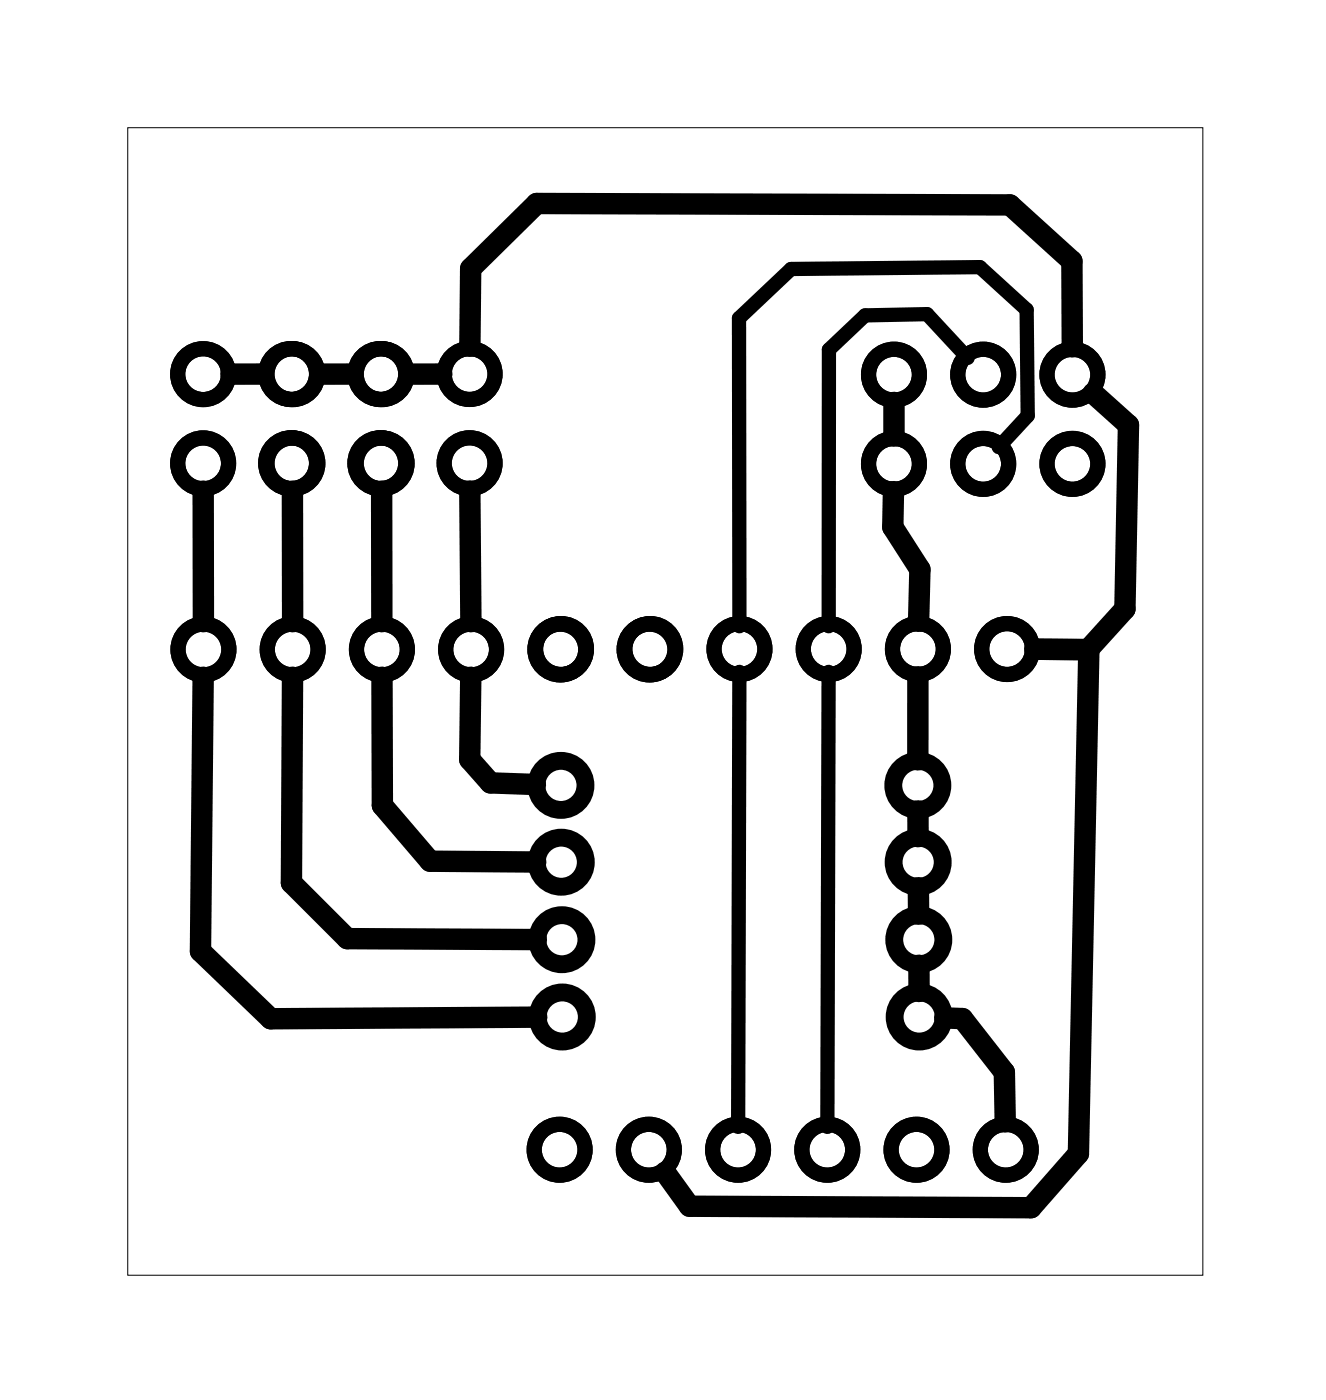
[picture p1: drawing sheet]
<svg xmlns="http://www.w3.org/2000/svg" width="38mm" height="40mm" viewBox="0 0 38 40" stroke-linecap="round" stroke-linejoin="round" font-family="sans-serif">
<path d="M3.6 3.6h30.6v32.7h-30.6z" fill="none" stroke="#000" stroke-width=".03"/>
<g fill="none" stroke="#000" stroke-width=".51">
<circle cx="16" cy="22.4" r=".7"/>
<circle cx="16" cy="24.6" r=".7"/>
<circle cx="16" cy="26.8" r=".7"/>
<circle cx="16" cy="29" r=".7"/>
<circle cx="26.1" cy="22.4" r=".7"/>
<circle cx="26.1" cy="24.6" r=".7"/>
<circle cx="26.2" cy="26.8" r=".7"/>
<circle cx="26.2" cy="29" r=".7"/>
</g>
<g fill="none" stroke="#000" stroke-width=".43">
<circle cx="5.8" cy="13.2" r=".72"/>
<circle cx="5.8" cy="10.7" r=".72"/>
<circle cx="5.8" cy="18.5" r=".72"/>
<circle cx="8.3" cy="13.2" r=".72"/>
<circle cx="8.3" cy="10.7" r=".72"/>
<circle cx="8.3" cy="18.5" r=".72"/>
<circle cx="10.8" cy="13.2" r=".72"/>
<circle cx="10.8" cy="10.7" r=".72"/>
<circle cx="10.9" cy="13.2" r=".72"/>
<circle cx="10.9" cy="10.7" r=".72"/>
<circle cx="10.9" cy="18.5" r=".72"/>
<circle cx="13.4" cy="13.2" r=".72"/>
<circle cx="13.4" cy="10.7" r=".72"/>
<circle cx="13.4" cy="18.5" r=".72"/>
<circle cx="16" cy="18.5" r=".72"/>
<circle cx="18.5" cy="18.5" r=".72"/>
<circle cx="21.1" cy="18.5" r=".72"/>
<circle cx="23.6" cy="18.5" r=".72"/>
<circle cx="25.4" cy="13.2" r=".72"/>
<circle cx="25.4" cy="10.7" r=".72"/>
<circle cx="26.1" cy="18.5" r=".72"/>
<circle cx="28" cy="13.2" r=".72"/>
<circle cx="28" cy="10.7" r=".72"/>
<circle cx="28.7" cy="18.5" r=".72"/>
<circle cx="30.5" cy="13.2" r=".72"/>
<circle cx="30.5" cy="10.7" r=".72"/>
<circle cx="15.9" cy="32.7" r=".72"/>
<circle cx="18.5" cy="32.7" r=".72"/>
<circle cx="21" cy="32.7" r=".72"/>
<circle cx="23.6" cy="32.7" r=".72"/>
<circle cx="26.1" cy="32.7" r=".72"/>
<circle cx="28.6" cy="32.7" r=".72"/>
</g>
<g fill="none" stroke="#000" stroke-width=".61">
<path d="M5.8 19.3l-.1 7.8 2 1.9h7.6M5.8 14v3.7M7.5 10.7h-.9M8.3 14v3.7M8.3 19.3v5.8l1.6 1.6 5.4 .1M10 10.7h-.9M10.9 14v3.7M10.9 19.3v3.6l1.3 1.6h3.1M12.6 10.7h-.9M13.4 14v3.7M13.4 9.9v-2.3l1.9-1.8h13.5l1.7 1.6v2.5M13.4 19.3v2.3l.6 .7h1.2"/>
<path d="M25.4 14v1l.8 1.2v1.5M25.4 11.5v.9M26.1 19.3v2.3M29.5 18.5h1.5M31 18.5l-.3 14.3-1.4 1.6-9.7-.1-.7-.9M31.1 11.2l1 .9-.1 5.2-1 1.2M26.1 23.1v.7M26.1 25.3v.7M26.2 27.5v.7M26.9 29h.5l1.2 1.5v1.4"/>
</g>
<path d="M21 19.1v13M23.6 19.1v13M27.5 10.2l-1.1-1.3-1.8 .1-1 1v7.8M28.4 12.7l.9-.9-.1-3-1.3-1.2-5.4 .1-1.5 1.4v8.7" fill="none" stroke="#000" stroke-width=".41"/>
</svg>
